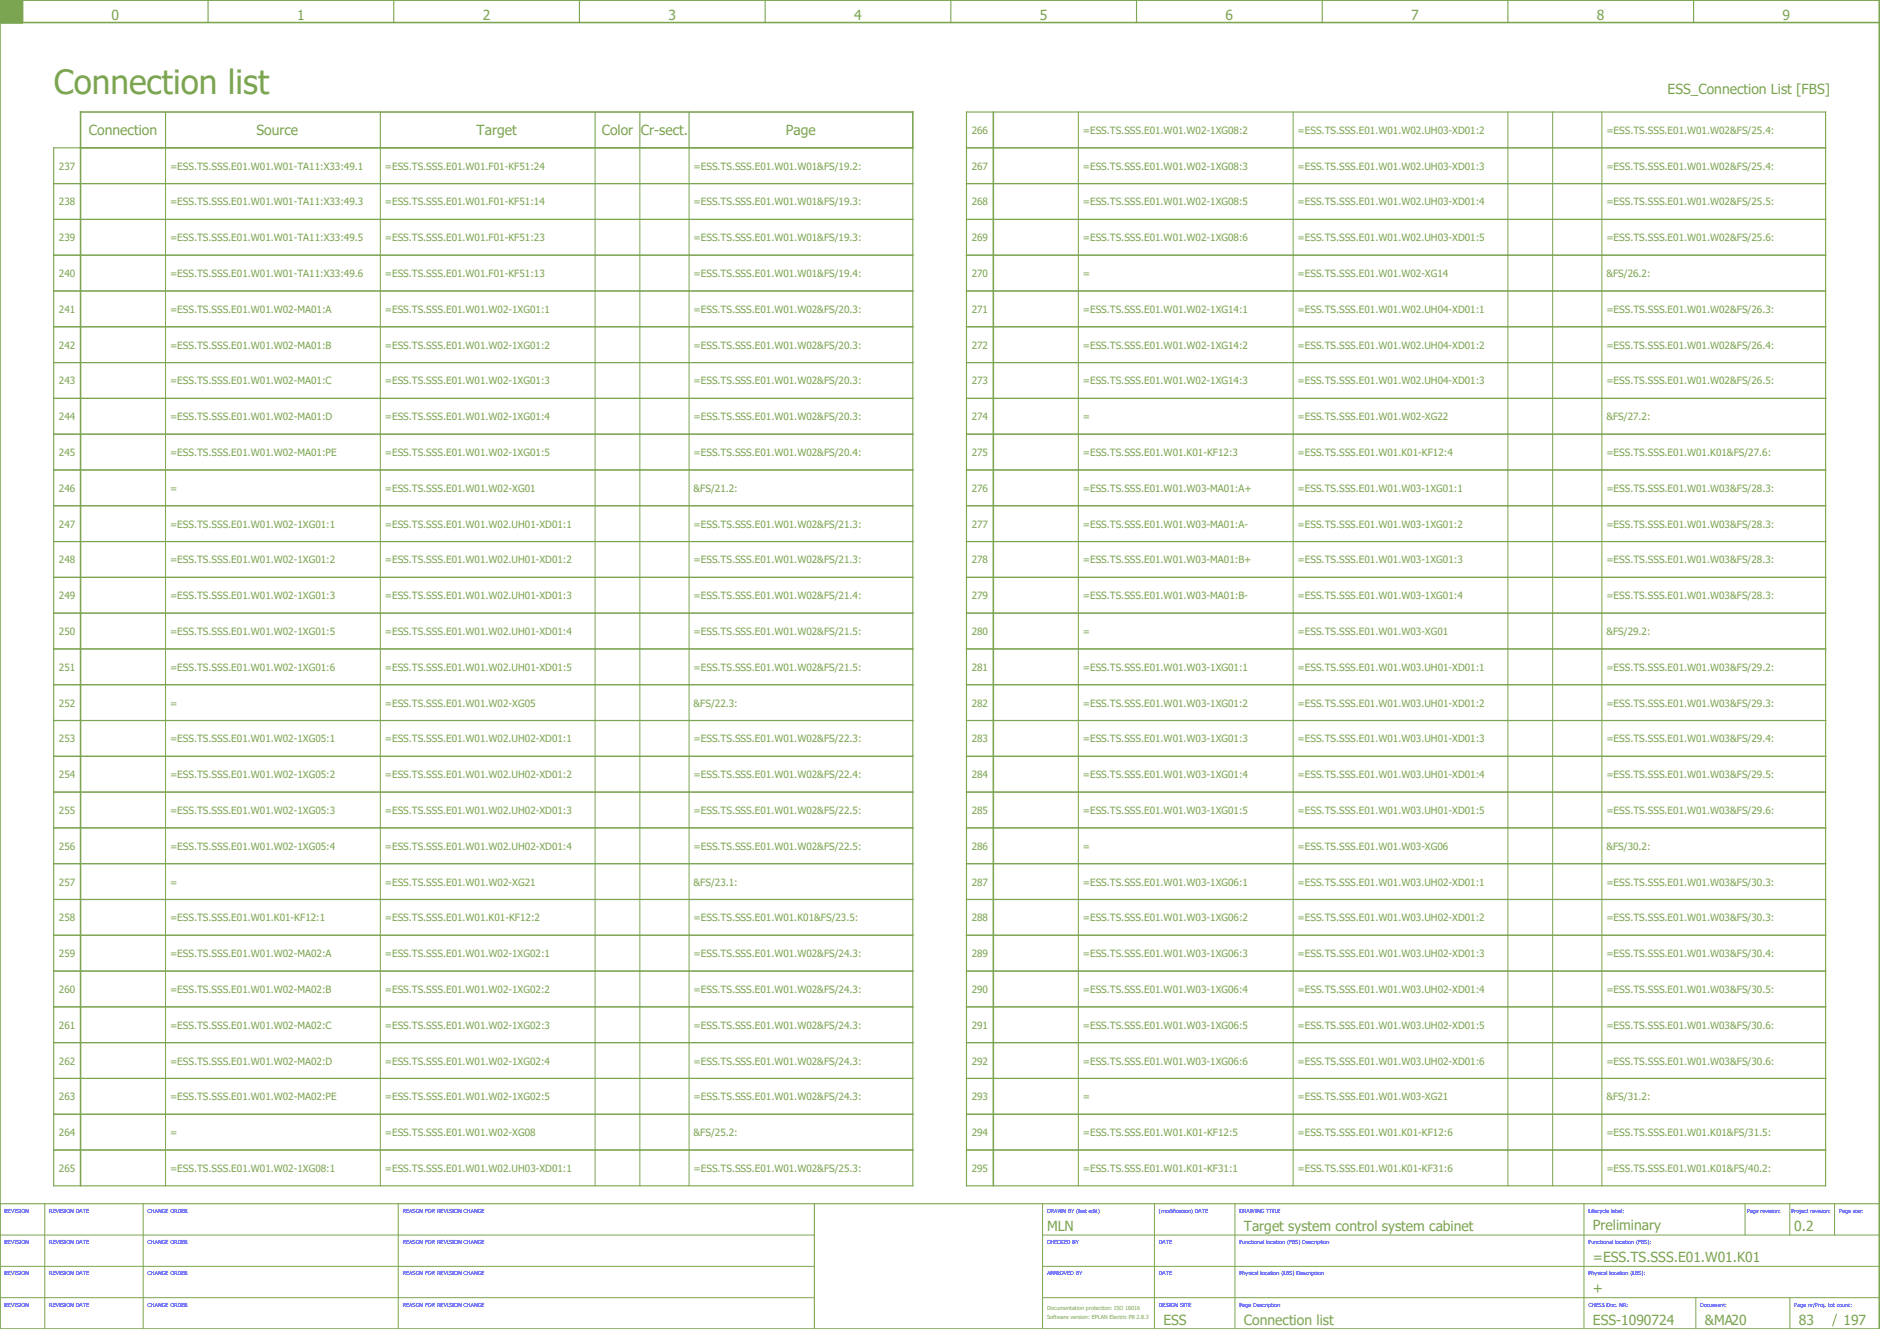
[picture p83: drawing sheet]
<svg xmlns="http://www.w3.org/2000/svg" width="420mm" height="297mm" viewBox="0 0 420 297" stroke-linecap="round" stroke-linejoin="round" font-family="sans-serif">
<defs><g id="words">
<text font-size="7.5" fill="#7ca552" x="12" y="21">Connection list</text>
<g font-size="3.1" fill="#7ca552">
<text x="24.9" y="4.4">0</text>
<text x="66.4" y="4.4">1</text>
<text x="107.9" y="4.4">2</text>
<text x="149.4" y="4.4">3</text>
<text x="190.9" y="4.4">4</text>
<text x="232.4" y="4.4">5</text>
<text x="273.9" y="4.4">6</text>
<text x="315.4" y="4.4">7</text>
<text x="356.9" y="4.4">8</text>
<text x="398.4" y="4.4">9</text>
<text x="372.7" y="21">ESS_Connection List [FBS]</text>
<text x="19.9" y="30.3">Connection</text>
<text x="57.3" y="30.3">Source</text>
<text x="106.5" y="30.3">Target</text>
<text x="134.5" y="30.2">Color</text>
<text x="143.2" y="30.3">Cr-sect.</text>
<text x="175.7" y="30.3">Page</text>
<text x="234" y="275">MLN</text>
<text x="278" y="275">Target system control system cabinet</text>
<text x="356" y="275">Preliminary</text>
<text x="401" y="275">0.2</text>
<text x="356" y="282">=ESS.TS.SSS.E01.W01.K01</text>
<text x="356" y="289">+</text>
<text x="260" y="296">ESS</text>
<text x="278" y="296">Connection list</text>
<text x="356" y="296">ESS-1090724</text>
<text x="381" y="296">&amp;MA20</text>
<text x="402" y="296">83</text>
<text x="412" y="296">197</text>
</g>
<g font-size="2.2" fill="#7ca552">
<text x="217.2" y="29.9">266</text>
<text x="242" y="29.9">=ESS.TS.SSS.E01.W01.W02-1XG08:2</text>
<text x="290" y="29.9">=ESS.TS.SSS.E01.W01.W02.UH03-XD01:2</text>
<text x="359" y="29.9">=ESS.TS.SSS.E01.W01.W02&amp;FS/25.4:</text>
<text x="13.2" y="37.9">237</text>
<text x="38" y="37.9">=ESS.TS.SSS.E01.W01.W01-TA11:X33:49.1</text>
<text x="86" y="37.9">=ESS.TS.SSS.E01.W01.F01-KF51:24</text>
<text x="155" y="37.9">=ESS.TS.SSS.E01.W01.W01&amp;FS/19.2:</text>
<text x="217.2" y="37.9">267</text>
<text x="242" y="37.9">=ESS.TS.SSS.E01.W01.W02-1XG08:3</text>
<text x="290" y="37.9">=ESS.TS.SSS.E01.W01.W02.UH03-XD01:3</text>
<text x="359" y="37.9">=ESS.TS.SSS.E01.W01.W02&amp;FS/25.4:</text>
<text x="13.2" y="45.9">238</text>
<text x="38" y="45.9">=ESS.TS.SSS.E01.W01.W01-TA11:X33:49.3</text>
<text x="86" y="45.9">=ESS.TS.SSS.E01.W01.F01-KF51:14</text>
<text x="155" y="45.9">=ESS.TS.SSS.E01.W01.W01&amp;FS/19.3:</text>
<text x="217.2" y="45.9">268</text>
<text x="242" y="45.9">=ESS.TS.SSS.E01.W01.W02-1XG08:5</text>
<text x="290" y="45.9">=ESS.TS.SSS.E01.W01.W02.UH03-XD01:4</text>
<text x="359" y="45.9">=ESS.TS.SSS.E01.W01.W02&amp;FS/25.5:</text>
<text x="13.2" y="53.9">239</text>
<text x="38" y="53.9">=ESS.TS.SSS.E01.W01.W01-TA11:X33:49.5</text>
<text x="86" y="53.9">=ESS.TS.SSS.E01.W01.F01-KF51:23</text>
<text x="155" y="53.9">=ESS.TS.SSS.E01.W01.W01&amp;FS/19.3:</text>
<text x="217.2" y="53.9">269</text>
<text x="242" y="53.9">=ESS.TS.SSS.E01.W01.W02-1XG08:6</text>
<text x="290" y="53.9">=ESS.TS.SSS.E01.W01.W02.UH03-XD01:5</text>
<text x="359" y="53.9">=ESS.TS.SSS.E01.W01.W02&amp;FS/25.6:</text>
<text x="13.2" y="61.9">240</text>
<text x="38" y="61.9">=ESS.TS.SSS.E01.W01.W01-TA11:X33:49.6</text>
<text x="86" y="61.9">=ESS.TS.SSS.E01.W01.F01-KF51:13</text>
<text x="155" y="61.9">=ESS.TS.SSS.E01.W01.W01&amp;FS/19.4:</text>
<text x="217.2" y="61.9">270</text>
<text x="242" y="61.9">=</text>
<text x="290" y="61.9">=ESS.TS.SSS.E01.W01.W02-XG14</text>
<text x="359" y="61.9">&amp;FS/26.2:</text>
<text x="13.2" y="69.9">241</text>
<text x="38" y="69.9">=ESS.TS.SSS.E01.W01.W02-MA01:A</text>
<text x="86" y="69.9">=ESS.TS.SSS.E01.W01.W02-1XG01:1</text>
<text x="155" y="69.9">=ESS.TS.SSS.E01.W01.W02&amp;FS/20.3:</text>
<text x="217.2" y="69.9">271</text>
<text x="242" y="69.9">=ESS.TS.SSS.E01.W01.W02-1XG14:1</text>
<text x="290" y="69.9">=ESS.TS.SSS.E01.W01.W02.UH04-XD01:1</text>
<text x="359" y="69.9">=ESS.TS.SSS.E01.W01.W02&amp;FS/26.3:</text>
<text x="13.2" y="77.9">242</text>
<text x="38" y="77.9">=ESS.TS.SSS.E01.W01.W02-MA01:B</text>
<text x="86" y="77.9">=ESS.TS.SSS.E01.W01.W02-1XG01:2</text>
<text x="155" y="77.9">=ESS.TS.SSS.E01.W01.W02&amp;FS/20.3:</text>
<text x="217.2" y="77.9">272</text>
<text x="242" y="77.9">=ESS.TS.SSS.E01.W01.W02-1XG14:2</text>
<text x="290" y="77.9">=ESS.TS.SSS.E01.W01.W02.UH04-XD01:2</text>
<text x="359" y="77.9">=ESS.TS.SSS.E01.W01.W02&amp;FS/26.4:</text>
<text x="13.2" y="85.9">243</text>
<text x="38" y="85.9">=ESS.TS.SSS.E01.W01.W02-MA01:C</text>
<text x="86" y="85.9">=ESS.TS.SSS.E01.W01.W02-1XG01:3</text>
<text x="155" y="85.9">=ESS.TS.SSS.E01.W01.W02&amp;FS/20.3:</text>
<text x="217.2" y="85.9">273</text>
<text x="242" y="85.9">=ESS.TS.SSS.E01.W01.W02-1XG14:3</text>
<text x="290" y="85.9">=ESS.TS.SSS.E01.W01.W02.UH04-XD01:3</text>
<text x="359" y="85.9">=ESS.TS.SSS.E01.W01.W02&amp;FS/26.5:</text>
<text x="13.2" y="93.9">244</text>
<text x="38" y="93.9">=ESS.TS.SSS.E01.W01.W02-MA01:D</text>
<text x="86" y="93.9">=ESS.TS.SSS.E01.W01.W02-1XG01:4</text>
<text x="155" y="93.9">=ESS.TS.SSS.E01.W01.W02&amp;FS/20.3:</text>
<text x="217.2" y="93.9">274</text>
<text x="242" y="93.9">=</text>
<text x="290" y="93.9">=ESS.TS.SSS.E01.W01.W02-XG22</text>
<text x="359" y="93.9">&amp;FS/27.2:</text>
<text x="13.2" y="101.9">245</text>
<text x="38" y="101.9">=ESS.TS.SSS.E01.W01.W02-MA01:PE</text>
<text x="86" y="101.9">=ESS.TS.SSS.E01.W01.W02-1XG01:5</text>
<text x="155" y="101.9">=ESS.TS.SSS.E01.W01.W02&amp;FS/20.4:</text>
<text x="217.2" y="101.9">275</text>
<text x="242" y="101.9">=ESS.TS.SSS.E01.W01.K01-KF12:3</text>
<text x="290" y="101.9">=ESS.TS.SSS.E01.W01.K01-KF12:4</text>
<text x="359" y="101.9">=ESS.TS.SSS.E01.W01.K01&amp;FS/27.6:</text>
<text x="13.2" y="109.9">246</text>
<text x="38" y="109.9">=</text>
<text x="86" y="109.9">=ESS.TS.SSS.E01.W01.W02-XG01</text>
<text x="155" y="109.9">&amp;FS/21.2:</text>
<text x="217.2" y="109.9">276</text>
<text x="242" y="109.9">=ESS.TS.SSS.E01.W01.W03-MA01:A+</text>
<text x="290" y="109.9">=ESS.TS.SSS.E01.W01.W03-1XG01:1</text>
<text x="359" y="109.9">=ESS.TS.SSS.E01.W01.W03&amp;FS/28.3:</text>
<text x="13.2" y="117.9">247</text>
<text x="38" y="117.9">=ESS.TS.SSS.E01.W01.W02-1XG01:1</text>
<text x="86" y="117.9">=ESS.TS.SSS.E01.W01.W02.UH01-XD01:1</text>
<text x="155" y="117.9">=ESS.TS.SSS.E01.W01.W02&amp;FS/21.3:</text>
<text x="217.2" y="117.9">277</text>
<text x="242" y="117.9">=ESS.TS.SSS.E01.W01.W03-MA01:A-</text>
<text x="290" y="117.9">=ESS.TS.SSS.E01.W01.W03-1XG01:2</text>
<text x="359" y="117.9">=ESS.TS.SSS.E01.W01.W03&amp;FS/28.3:</text>
<text x="13.2" y="125.9">248</text>
<text x="38" y="125.9">=ESS.TS.SSS.E01.W01.W02-1XG01:2</text>
<text x="86" y="125.9">=ESS.TS.SSS.E01.W01.W02.UH01-XD01:2</text>
<text x="155" y="125.9">=ESS.TS.SSS.E01.W01.W02&amp;FS/21.3:</text>
<text x="217.2" y="125.9">278</text>
<text x="242" y="125.9">=ESS.TS.SSS.E01.W01.W03-MA01:B+</text>
<text x="290" y="125.9">=ESS.TS.SSS.E01.W01.W03-1XG01:3</text>
<text x="359" y="125.9">=ESS.TS.SSS.E01.W01.W03&amp;FS/28.3:</text>
<text x="13.2" y="133.9">249</text>
<text x="38" y="133.9">=ESS.TS.SSS.E01.W01.W02-1XG01:3</text>
<text x="86" y="133.9">=ESS.TS.SSS.E01.W01.W02.UH01-XD01:3</text>
<text x="155" y="133.9">=ESS.TS.SSS.E01.W01.W02&amp;FS/21.4:</text>
<text x="217.2" y="133.9">279</text>
<text x="242" y="133.9">=ESS.TS.SSS.E01.W01.W03-MA01:B-</text>
<text x="290" y="133.9">=ESS.TS.SSS.E01.W01.W03-1XG01:4</text>
<text x="359" y="133.9">=ESS.TS.SSS.E01.W01.W03&amp;FS/28.3:</text>
<text x="13.2" y="141.9">250</text>
<text x="38" y="141.9">=ESS.TS.SSS.E01.W01.W02-1XG01:5</text>
<text x="86" y="141.9">=ESS.TS.SSS.E01.W01.W02.UH01-XD01:4</text>
<text x="155" y="141.9">=ESS.TS.SSS.E01.W01.W02&amp;FS/21.5:</text>
<text x="217.2" y="141.9">280</text>
<text x="242" y="141.9">=</text>
<text x="290" y="141.9">=ESS.TS.SSS.E01.W01.W03-XG01</text>
<text x="359" y="141.9">&amp;FS/29.2:</text>
<text x="13.2" y="149.9">251</text>
<text x="38" y="149.9">=ESS.TS.SSS.E01.W01.W02-1XG01:6</text>
<text x="86" y="149.9">=ESS.TS.SSS.E01.W01.W02.UH01-XD01:5</text>
<text x="155" y="149.9">=ESS.TS.SSS.E01.W01.W02&amp;FS/21.5:</text>
<text x="217.2" y="149.9">281</text>
<text x="242" y="149.9">=ESS.TS.SSS.E01.W01.W03-1XG01:1</text>
<text x="290" y="149.9">=ESS.TS.SSS.E01.W01.W03.UH01-XD01:1</text>
<text x="359" y="149.9">=ESS.TS.SSS.E01.W01.W03&amp;FS/29.2:</text>
<text x="13.2" y="157.9">252</text>
<text x="38" y="157.9">=</text>
<text x="86" y="157.9">=ESS.TS.SSS.E01.W01.W02-XG05</text>
<text x="155" y="157.9">&amp;FS/22.3:</text>
<text x="217.2" y="157.9">282</text>
<text x="242" y="157.9">=ESS.TS.SSS.E01.W01.W03-1XG01:2</text>
<text x="290" y="157.9">=ESS.TS.SSS.E01.W01.W03.UH01-XD01:2</text>
<text x="359" y="157.9">=ESS.TS.SSS.E01.W01.W03&amp;FS/29.3:</text>
<text x="13.2" y="165.9">253</text>
<text x="38" y="165.9">=ESS.TS.SSS.E01.W01.W02-1XG05:1</text>
<text x="86" y="165.9">=ESS.TS.SSS.E01.W01.W02.UH02-XD01:1</text>
<text x="155" y="165.9">=ESS.TS.SSS.E01.W01.W02&amp;FS/22.3:</text>
<text x="217.2" y="165.9">283</text>
<text x="242" y="165.9">=ESS.TS.SSS.E01.W01.W03-1XG01:3</text>
<text x="290" y="165.9">=ESS.TS.SSS.E01.W01.W03.UH01-XD01:3</text>
<text x="359" y="165.9">=ESS.TS.SSS.E01.W01.W03&amp;FS/29.4:</text>
<text x="13.2" y="173.9">254</text>
<text x="38" y="173.9">=ESS.TS.SSS.E01.W01.W02-1XG05:2</text>
<text x="86" y="173.9">=ESS.TS.SSS.E01.W01.W02.UH02-XD01:2</text>
<text x="155" y="173.9">=ESS.TS.SSS.E01.W01.W02&amp;FS/22.4:</text>
<text x="217.2" y="173.9">284</text>
<text x="242" y="173.9">=ESS.TS.SSS.E01.W01.W03-1XG01:4</text>
<text x="290" y="173.9">=ESS.TS.SSS.E01.W01.W03.UH01-XD01:4</text>
<text x="359" y="173.9">=ESS.TS.SSS.E01.W01.W03&amp;FS/29.5:</text>
<text x="13.2" y="181.9">255</text>
<text x="38" y="181.9">=ESS.TS.SSS.E01.W01.W02-1XG05:3</text>
<text x="86" y="181.9">=ESS.TS.SSS.E01.W01.W02.UH02-XD01:3</text>
<text x="155" y="181.9">=ESS.TS.SSS.E01.W01.W02&amp;FS/22.5:</text>
<text x="217.2" y="181.9">285</text>
<text x="242" y="181.9">=ESS.TS.SSS.E01.W01.W03-1XG01:5</text>
<text x="290" y="181.9">=ESS.TS.SSS.E01.W01.W03.UH01-XD01:5</text>
<text x="359" y="181.9">=ESS.TS.SSS.E01.W01.W03&amp;FS/29.6:</text>
<text x="13.2" y="189.9">256</text>
<text x="38" y="189.9">=ESS.TS.SSS.E01.W01.W02-1XG05:4</text>
<text x="86" y="189.9">=ESS.TS.SSS.E01.W01.W02.UH02-XD01:4</text>
<text x="155" y="189.9">=ESS.TS.SSS.E01.W01.W02&amp;FS/22.5:</text>
<text x="217.2" y="189.9">286</text>
<text x="242" y="189.9">=</text>
<text x="290" y="189.9">=ESS.TS.SSS.E01.W01.W03-XG06</text>
<text x="359" y="189.9">&amp;FS/30.2:</text>
<text x="13.2" y="197.9">257</text>
<text x="38" y="197.9">=</text>
<text x="86" y="197.9">=ESS.TS.SSS.E01.W01.W02-XG21</text>
<text x="155" y="197.9">&amp;FS/23.1:</text>
<text x="217.2" y="197.9">287</text>
<text x="242" y="197.9">=ESS.TS.SSS.E01.W01.W03-1XG06:1</text>
<text x="290" y="197.9">=ESS.TS.SSS.E01.W01.W03.UH02-XD01:1</text>
<text x="359" y="197.9">=ESS.TS.SSS.E01.W01.W03&amp;FS/30.3:</text>
<text x="13.2" y="205.9">258</text>
<text x="38" y="205.9">=ESS.TS.SSS.E01.W01.K01-KF12:1</text>
<text x="86" y="205.9">=ESS.TS.SSS.E01.W01.K01-KF12:2</text>
<text x="155" y="205.9">=ESS.TS.SSS.E01.W01.K01&amp;FS/23.5:</text>
<text x="217.2" y="205.9">288</text>
<text x="242" y="205.9">=ESS.TS.SSS.E01.W01.W03-1XG06:2</text>
<text x="290" y="205.9">=ESS.TS.SSS.E01.W01.W03.UH02-XD01:2</text>
<text x="359" y="205.9">=ESS.TS.SSS.E01.W01.W03&amp;FS/30.3:</text>
<text x="13.2" y="213.9">259</text>
<text x="38" y="213.9">=ESS.TS.SSS.E01.W01.W02-MA02:A</text>
<text x="86" y="213.9">=ESS.TS.SSS.E01.W01.W02-1XG02:1</text>
<text x="155" y="213.9">=ESS.TS.SSS.E01.W01.W02&amp;FS/24.3:</text>
<text x="217.2" y="213.9">289</text>
<text x="242" y="213.9">=ESS.TS.SSS.E01.W01.W03-1XG06:3</text>
<text x="290" y="213.9">=ESS.TS.SSS.E01.W01.W03.UH02-XD01:3</text>
<text x="359" y="213.9">=ESS.TS.SSS.E01.W01.W03&amp;FS/30.4:</text>
<text x="13.2" y="221.9">260</text>
<text x="38" y="221.9">=ESS.TS.SSS.E01.W01.W02-MA02:B</text>
<text x="86" y="221.9">=ESS.TS.SSS.E01.W01.W02-1XG02:2</text>
<text x="155" y="221.9">=ESS.TS.SSS.E01.W01.W02&amp;FS/24.3:</text>
<text x="217.2" y="221.9">290</text>
<text x="242" y="221.9">=ESS.TS.SSS.E01.W01.W03-1XG06:4</text>
<text x="290" y="221.9">=ESS.TS.SSS.E01.W01.W03.UH02-XD01:4</text>
<text x="359" y="221.9">=ESS.TS.SSS.E01.W01.W03&amp;FS/30.5:</text>
<text x="13.2" y="229.9">261</text>
<text x="38" y="229.9">=ESS.TS.SSS.E01.W01.W02-MA02:C</text>
<text x="86" y="229.9">=ESS.TS.SSS.E01.W01.W02-1XG02:3</text>
<text x="155" y="229.9">=ESS.TS.SSS.E01.W01.W02&amp;FS/24.3:</text>
<text x="217.2" y="229.9">291</text>
<text x="242" y="229.9">=ESS.TS.SSS.E01.W01.W03-1XG06:5</text>
<text x="290" y="229.9">=ESS.TS.SSS.E01.W01.W03.UH02-XD01:5</text>
<text x="359" y="229.9">=ESS.TS.SSS.E01.W01.W03&amp;FS/30.6:</text>
<text x="13.2" y="237.9">262</text>
<text x="38" y="237.9">=ESS.TS.SSS.E01.W01.W02-MA02:D</text>
<text x="86" y="237.9">=ESS.TS.SSS.E01.W01.W02-1XG02:4</text>
<text x="155" y="237.9">=ESS.TS.SSS.E01.W01.W02&amp;FS/24.3:</text>
<text x="217.2" y="237.9">292</text>
<text x="242" y="237.9">=ESS.TS.SSS.E01.W01.W03-1XG06:6</text>
<text x="290" y="237.9">=ESS.TS.SSS.E01.W01.W03.UH02-XD01:6</text>
<text x="359" y="237.9">=ESS.TS.SSS.E01.W01.W03&amp;FS/30.6:</text>
<text x="13.2" y="245.9">263</text>
<text x="38" y="245.9">=ESS.TS.SSS.E01.W01.W02-MA02:PE</text>
<text x="86" y="245.9">=ESS.TS.SSS.E01.W01.W02-1XG02:5</text>
<text x="155" y="245.9">=ESS.TS.SSS.E01.W01.W02&amp;FS/24.3:</text>
<text x="217.2" y="245.9">293</text>
<text x="242" y="245.9">=</text>
<text x="290" y="245.9">=ESS.TS.SSS.E01.W01.W03-XG21</text>
<text x="359" y="245.9">&amp;FS/31.2:</text>
<text x="13.2" y="253.9">264</text>
<text x="38" y="253.9">=</text>
<text x="86" y="253.9">=ESS.TS.SSS.E01.W01.W02-XG08</text>
<text x="155" y="253.9">&amp;FS/25.2:</text>
<text x="217.2" y="253.9">294</text>
<text x="242" y="253.9">=ESS.TS.SSS.E01.W01.K01-KF12:5</text>
<text x="290" y="253.9">=ESS.TS.SSS.E01.W01.K01-KF12:6</text>
<text x="359" y="253.9">=ESS.TS.SSS.E01.W01.K01&amp;FS/31.5:</text>
<text x="13.2" y="261.9">265</text>
<text x="38" y="261.9">=ESS.TS.SSS.E01.W01.W02-1XG08:1</text>
<text x="86" y="261.9">=ESS.TS.SSS.E01.W01.W02.UH03-XD01:1</text>
<text x="155" y="261.9">=ESS.TS.SSS.E01.W01.W02&amp;FS/25.3:</text>
<text x="217.2" y="261.9">295</text>
<text x="242" y="261.9">=ESS.TS.SSS.E01.W01.K01-KF31:1</text>
<text x="290" y="261.9">=ESS.TS.SSS.E01.W01.K01-KF31:6</text>
<text x="359" y="261.9">=ESS.TS.SSS.E01.W01.K01&amp;FS/40.2:</text>
</g>
<g font-size="1.2" fill="#00f">
<text x="1" y="271">REVISION</text>
<text x="11" y="271">REVISION DATE</text>
<text x="33" y="271">CHANGE ORDER</text>
<text x="90" y="271">REASON FOR REVISION CHANGE</text>
<text x="234" y="271">DRAWN BY (last edit)</text>
<text x="259" y="271">(modification) DATE</text>
<text x="277" y="271">DRAWING TITLE</text>
<text x="355" y="271">Lifecycle label:</text>
<text x="390.4" y="271">Page revision:</text>
<text x="400.4" y="271">Project revision:</text>
<text x="411" y="271">Page size:</text>
<text x="1" y="278">REVISION</text>
<text x="11" y="278">REVISION DATE</text>
<text x="33" y="278">CHANGE ORDER</text>
<text x="90" y="278">REASON FOR REVISION CHANGE</text>
<text x="234" y="278">CHECKED BY</text>
<text x="259" y="278">DATE</text>
<text x="277" y="278">Functional location (FBS) Description</text>
<text x="355" y="278">Functional location (FBS):</text>
<text x="1" y="285">REVISION</text>
<text x="11" y="285">REVISION DATE</text>
<text x="33" y="285">CHANGE ORDER</text>
<text x="90" y="285">REASON FOR REVISION CHANGE</text>
<text x="234" y="285">APPROVED BY</text>
<text x="259" y="285">DATE</text>
<text x="277" y="285">Physical location (LBS) Description</text>
<text x="355" y="285">Physical location (LBS):</text>
<text x="1" y="292">REVISION</text>
<text x="11" y="292">REVISION DATE</text>
<text x="33" y="292">CHANGE ORDER</text>
<text x="90" y="292">REASON FOR REVISION CHANGE</text>
<text x="259" y="292">DESIGN SITE</text>
<text x="277" y="292">Page Description</text>
<text x="355" y="292">CHESS Doc. NR:</text>
<text x="380" y="292">Document:</text>
<text x="401" y="292">Page nr/Proj. tot count:</text>
</g>
<g font-size="1.2" fill="#7ca552">
<text x="234" y="292.8">Documentation protection: ISO 16016</text>
<text x="234" y="294.8">Software version: EPLAN Electric P8 2.8.3</text>
</g>
</g></defs>
<path d="M0 5h420M0 0h420v297h-420zM5 0v5M18 33h186v-8h-186v240M222 25v240" fill="none" stroke="#7ca552" stroke-width=".35"/>
<g fill="none" stroke="#7ca552" stroke-width=".25">
<path d="M0 5h5M46.5 0v5M88 0v5M129.5 0v5M171 0v5M212.5 0v5M254 0v5M295.5 0v5M337 0v5M378.5 0v5M12 33h192v232h-192zM37 25v8"/>
<path d="M85 25v8M133 25v8M143 25v8M154 25v8M216 33h192M216 25h192v240h-192zM12 41h192M12 49h192M12 57h192M216 41h192M216 49h192M216 57h192"/>
<path d="M12 65h192M12 73h192M216 65h192M216 73h192M12 81h192M12 89h192M12 97h192M216 81h192M216 89h192M216 97h192M12 105h192M12 113h192"/>
<path d="M216 105h192M216 113h192M12 121h192M12 129h192M12 137h192M216 121h192M216 129h192M216 137h192M12 145h192M12 153h192M216 145h192M216 153h192"/>
<path d="M12 161h192M12 169h192M12 177h192M216 161h192M216 169h192M216 177h192M12 185h192M12 193h192M216 185h192M216 193h192M12 201h192M12 209h192"/>
<path d="M12 217h192M216 201h192M216 209h192M216 217h192M12 225h192M12 233h192M216 225h192M216 233h192M12 241h192M12 249h192M12 257h192M216 241h192"/>
<path d="M216 249h192M216 257h192M182 269v28M420 269h-420v28"/>
</g>
<path d="M0 0h5v5h-5z" fill="#7ca552" stroke="#7ca552" stroke-width=".22"/>
<g fill="none" stroke="#7ca552" stroke-width=".22">
<path d="M37 33v232M85 33v232M133 33v232M143 33v232M154 33v232M241 25v240M289 25v240M337 25v240M347 25v240M358 25v240M0 276h182M10 269v28"/>
<path d="M32 269v28M89 269v28M233 276h187M233 269v28M258 269v28M276 269v28M354 269v28M390 269v7M400 269v7M410 269v7M0 283h182M0 290h182"/>
<path d="M233 283h187M233 290h187M379 290v7M400 290v7M410.4 293.6l-.8 2.8"/>
</g>
<use href="#words"/>
</svg>
